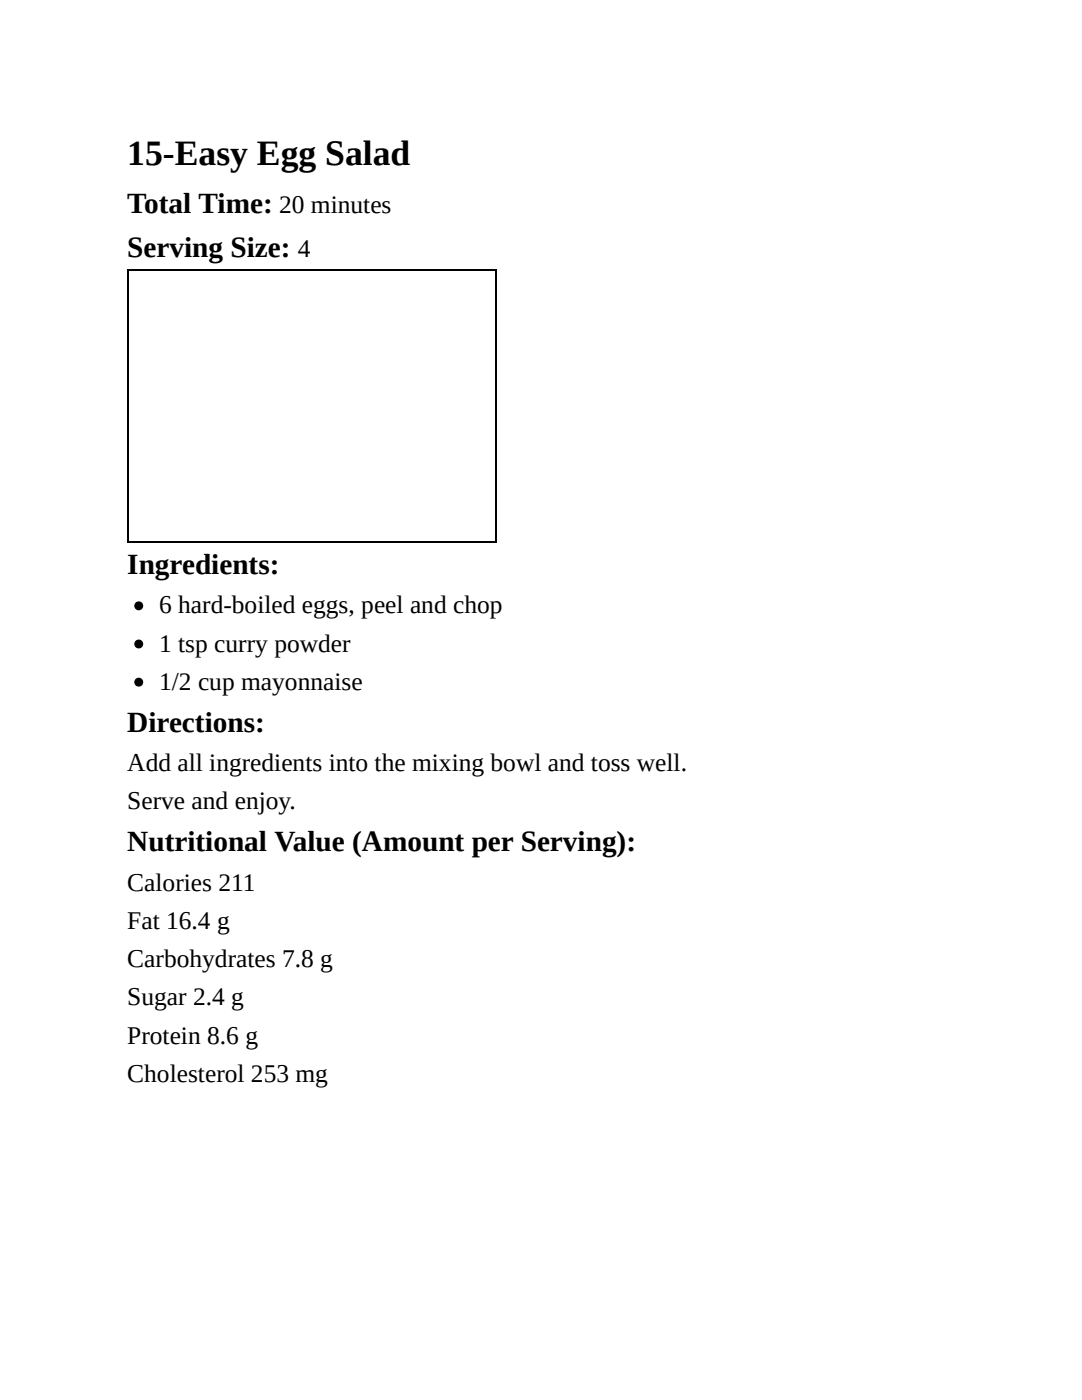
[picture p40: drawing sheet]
<svg xmlns="http://www.w3.org/2000/svg" width="216mm" height="279mm" viewBox="0 0 216 279" stroke-linecap="round" stroke-linejoin="round" font-family="sans-serif">
<defs><g id="words">
<text font-size="7.1" x="25.4" y="33">15-Easy Egg Salad</text>
<g font-size="5.8">
<text x="25.4" y="42.4">Total Time:</text>
<text x="25.4" y="51.3">Serving Size:</text>
<text x="25.4" y="114.6">Ingredients:</text>
<text x="25.4" y="146.1">Directions:</text>
<text x="25.4" y="169.9">Nutritional Value (Amount per Serving):</text>
</g>
<g font-size="5.1">
<text x="55.7" y="42.4">20 minutes</text>
<text x="59.5" y="51.3">4</text>
<text x="31.7" y="122.4">6 hard-boiled eggs, peel and chop</text>
<text x="31.7" y="130">1 tsp curry powder</text>
<text x="31.7" y="137.7">1/2 cup mayonnaise</text>
<text x="25.4" y="153.9">Add all ingredients into the mixing bowl and toss well.</text>
<text x="25.4" y="161.5">Serve and enjoy.</text>
<text x="25.4" y="177.8">Calories 211</text>
<text x="25.4" y="185.4">Fat 16.4 g</text>
<text x="25.4" y="193">Carbohydrates 7.8 g</text>
<text x="25.4" y="200.7">Sugar 2.4 g</text>
<text x="25.4" y="208.3">Protein 8.6 g</text>
<text x="25.4" y="215.9">Cholesterol 253 mg</text>
</g>
</g></defs>
<path d="M25.4 54h73.7M25.5 53.8v54.4M98.9 53.8v54.4M25.4 108.1h73.7" fill="none" stroke="#000" stroke-width=".25"/>
<g fill="#000" stroke="#000" stroke-width=".25">
<circle cx="27.7" cy="136.1" r=".76"/>
<circle cx="27.7" cy="128.5" r=".76"/>
<circle cx="27.7" cy="120.9" r=".76"/>
</g>
<use href="#words"/>
</svg>
